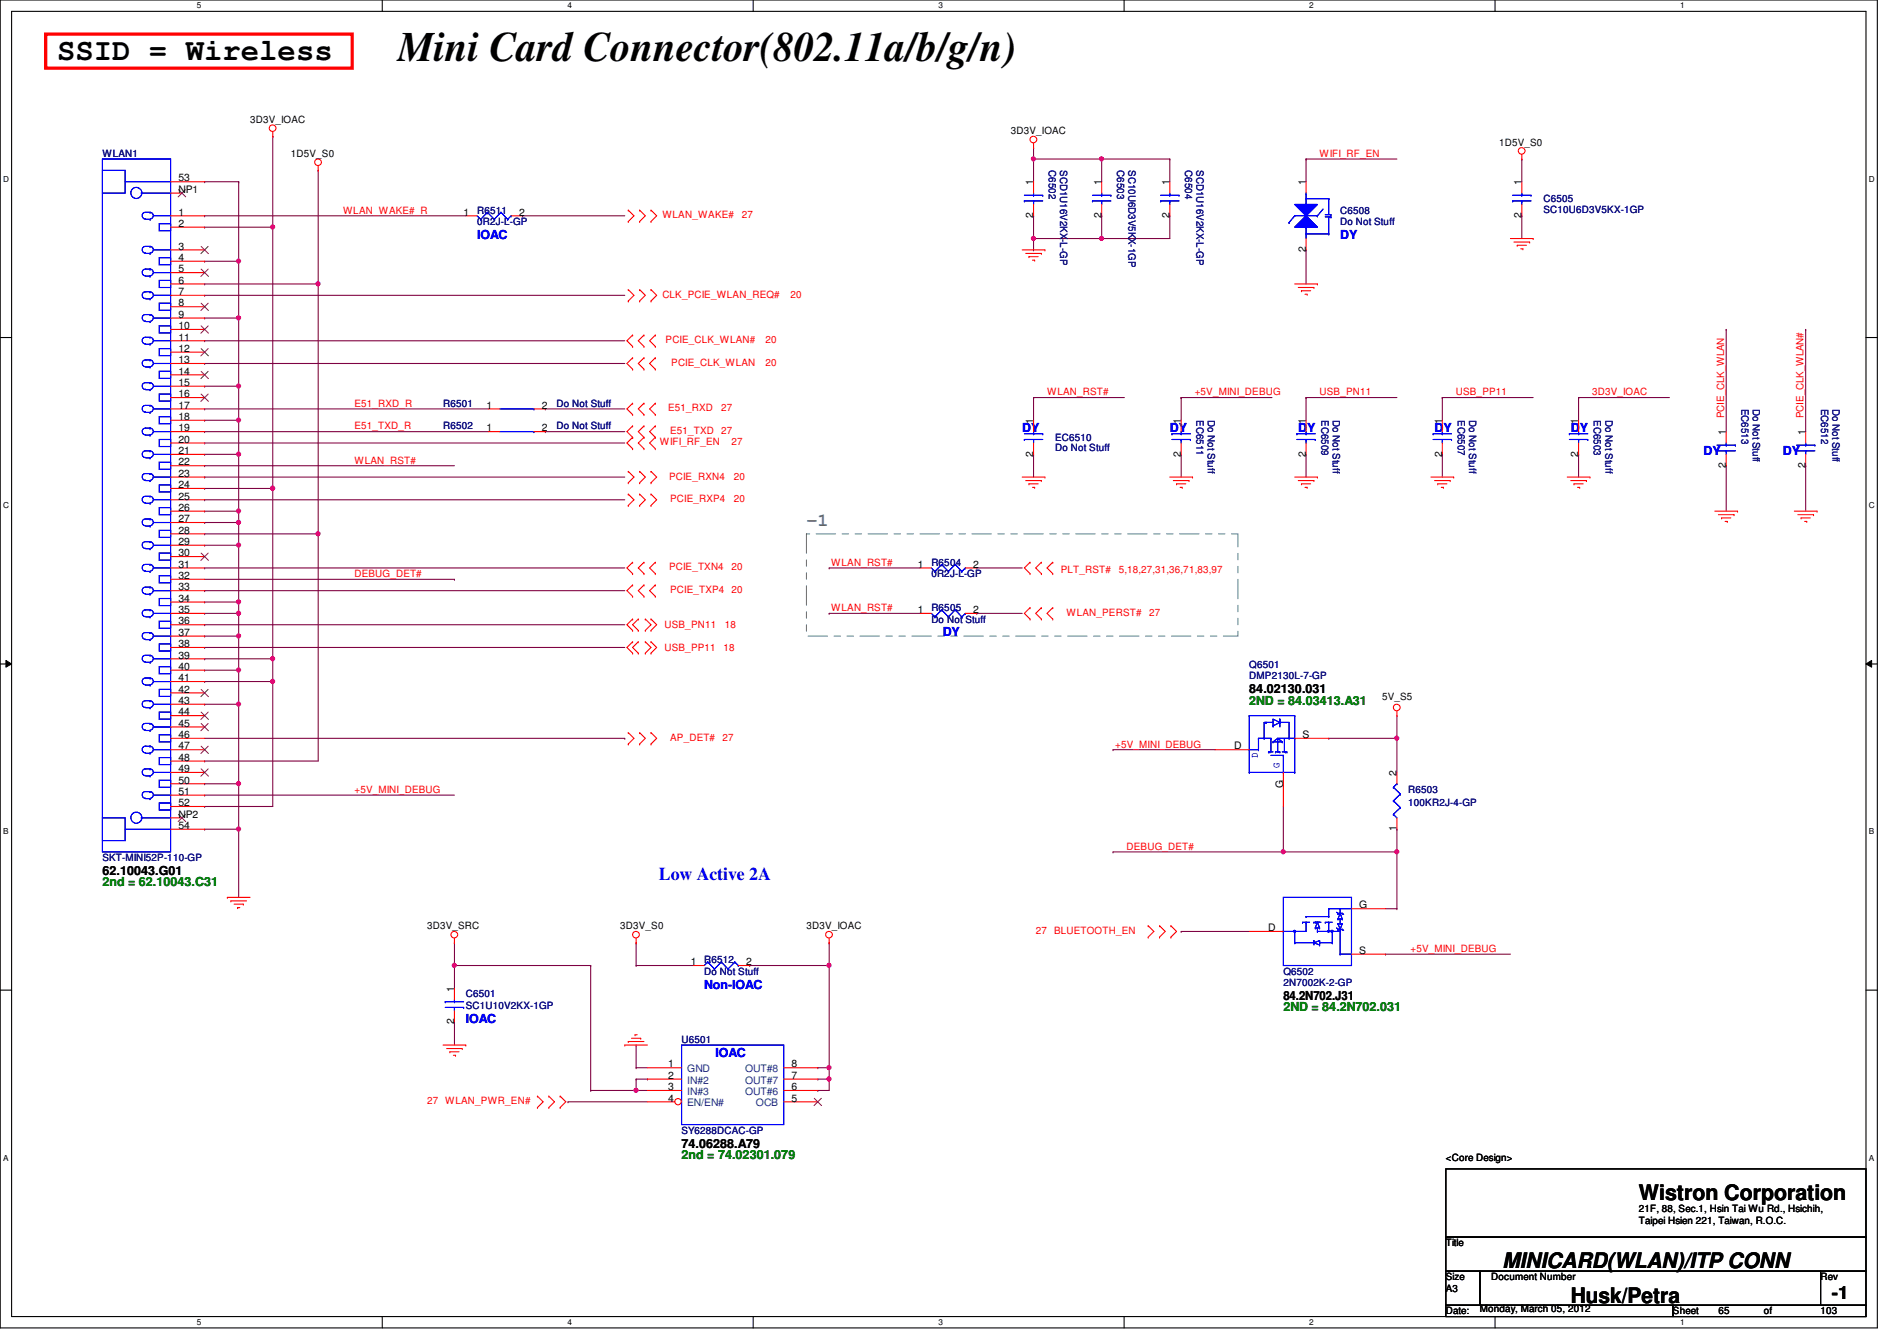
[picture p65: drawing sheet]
<svg xmlns="http://www.w3.org/2000/svg" width="297mm" height="210mm" viewBox="0 0 297 210" stroke-linecap="round" stroke-linejoin="round" font-family="sans-serif">
<defs><g id="words">
<text font-size="6.6" x="62.3" y="9.5">Mini Card Connector(802.11a/b/g/n)</text>
<text font-size="4.8" x="8.9" y="9.4">SSID = Wireless</text>
<g font-size="3.3">
<text x="256.6" y="187.9">Wistron Corporation</text>
<text x="235.3" y="198.5">MINICARD(WLAN)/ITP CONN</text>
<text x="246" y="203.9">Husk/Petra</text>
</g>
<text font-size="2.8" fill="#408080" x="126.3" y="82.4">-1</text>
<text font-size="2.8" fill="#00f" x="103.2" y="137.7">Low Active 2A</text>
<text font-size="2.8" x="286.8" y="203.4">-1</text>
<g font-size="1.9" fill="#00f">
<text x="74.7" y="37.4">IOAC</text>
<text x="209.8" y="37.4">DY</text>
<text x="160.1" y="67.6">DY</text>
<text x="183.2" y="67.6">DY</text>
<text x="203.3" y="67.6">DY</text>
<text x="224.6" y="67.6">DY</text>
<text x="246" y="67.6">DY</text>
<text x="266.7" y="71.2">DY</text>
<text x="279.2" y="71.2">DY</text>
<text x="147.6" y="99.6">DY</text>
<text x="110.3" y="154.7">Non-IOAC</text>
<text x="72.9" y="160.1">IOAC</text>
<text x="112.1" y="165.4">IOAC</text>
</g>
<g font-size="1.9" fill="#008000">
<text x="195.6" y="110.3">2ND = 84.03413.A31</text>
<text x="16" y="138.7">2nd = 62.10043.C31</text>
<text x="201" y="158.3">2ND = 84.2N702.031</text>
<text x="106.7" y="181.4">2nd = 74.02301.079</text>
</g>
<g font-size="1.9">
<text x="195.6" y="108.5">84.02130.031</text>
<text x="16" y="136.9">62.10043.G01</text>
<text x="201" y="156.5">84.2N702.J31</text>
<text x="106.7" y="179.6">74.06288.A79</text>
</g>
<g font-size="1.6">
<text x="39.2" y="19.2">3D3V_IOAC</text>
<text x="158.3" y="21">3D3V_IOAC</text>
<text x="234.7" y="22.8">1D5V_S0</text>
<text x="27.9" y="28.4">53</text>
<text x="45.5" y="24.6">1D5V_S0</text>
<text x="161.8" y="29" transform="rotate(-90 161.8 29)">1</text>
<text x="172.5" y="29" transform="rotate(-90 172.5 29)">1</text>
<text x="183.1" y="29" transform="rotate(-90 183.1 29)">1</text>
<text x="204.5" y="29" transform="rotate(-90 204.5 29)">1</text>
<text x="238.2" y="29" transform="rotate(-90 238.2 29)">1</text>
<text x="27.9" y="33.7">1</text>
<text x="27.9" y="35.5">2</text>
<text x="27.9" y="30.2">NP1</text>
<text x="72.6" y="33.7">1</text>
<text x="81.3" y="33.7">2</text>
<text x="161.8" y="34.1" transform="rotate(-90 161.8 34.1)">2</text>
<text x="172.5" y="34.1" transform="rotate(-90 172.5 34.1)">2</text>
<text x="183.1" y="34.1" transform="rotate(-90 183.1 34.1)">2</text>
<text x="238.2" y="34.1" transform="rotate(-90 238.2 34.1)">2</text>
<text x="27.9" y="39.1">3</text>
<text x="27.9" y="40.9">4</text>
<text x="204.5" y="39.5" transform="rotate(-90 204.5 39.5)">2</text>
<text x="27.9" y="42.6">5</text>
<text x="27.9" y="44.4">6</text>
<text x="27.9" y="46.2">7</text>
<text x="27.9" y="48">8</text>
<text x="27.9" y="49.7">9</text>
<text x="27.9" y="51.5">10</text>
<text x="27.9" y="53.3">11</text>
<text x="27.9" y="55.1">12</text>
<text x="27.9" y="56.9">13</text>
<text x="27.9" y="58.6">14</text>
<text x="27.9" y="60.4">15</text>
<text x="27.9" y="62.2">16</text>
<text x="27.9" y="64">17</text>
<text x="27.9" y="65.7">18</text>
<text x="76.2" y="64">1</text>
<text x="84.8" y="64">2</text>
<text x="27.9" y="67.5">19</text>
<text x="27.9" y="69.3">20</text>
<text x="27.9" y="71.1">21</text>
<text x="76.2" y="67.5">1</text>
<text x="84.8" y="67.5">2</text>
<text x="161.8" y="71.5" transform="rotate(-90 161.8 71.5)">2</text>
<text x="161.8" y="66.3" transform="rotate(-90 161.8 66.3)">1</text>
<text x="184.9" y="71.5" transform="rotate(-90 184.9 71.5)">2</text>
<text x="184.9" y="66.3" transform="rotate(-90 184.9 66.3)">1</text>
<text x="204.5" y="71.5" transform="rotate(-90 204.5 71.5)">2</text>
<text x="204.5" y="66.3" transform="rotate(-90 204.5 66.3)">1</text>
<text x="225.8" y="71.5" transform="rotate(-90 225.8 71.5)">2</text>
<text x="225.8" y="66.3" transform="rotate(-90 225.8 66.3)">1</text>
<text x="247.1" y="71.5" transform="rotate(-90 247.1 71.5)">2</text>
<text x="247.1" y="66.3" transform="rotate(-90 247.1 66.3)">1</text>
<text x="270.3" y="68.1" transform="rotate(-90 270.3 68.1)">1</text>
<text x="282.7" y="68.1" transform="rotate(-90 282.7 68.1)">1</text>
<text x="27.9" y="72.9">22</text>
<text x="27.9" y="74.6">23</text>
<text x="27.9" y="76.4">24</text>
<text x="270.3" y="73.2" transform="rotate(-90 270.3 73.2)">2</text>
<text x="282.7" y="73.2" transform="rotate(-90 282.7 73.2)">2</text>
<text x="27.9" y="78.2">25</text>
<text x="27.9" y="80">26</text>
<text x="27.9" y="81.7">27</text>
<text x="27.9" y="83.5">28</text>
<text x="27.9" y="85.3">29</text>
<text x="27.9" y="87.1">30</text>
<text x="27.9" y="88.9">31</text>
<text x="143.7" y="88.9">1</text>
<text x="152.4" y="88.9">2</text>
<text x="27.9" y="90.6">32</text>
<text x="27.9" y="92.4">33</text>
<text x="27.9" y="94.2">34</text>
<text x="27.9" y="96">35</text>
<text x="143.7" y="96">1</text>
<text x="152.4" y="96">2</text>
<text x="27.9" y="97.7">36</text>
<text x="27.9" y="99.5">37</text>
<text x="27.9" y="101.3">38</text>
<text x="27.9" y="103.1">39</text>
<text x="27.9" y="104.9">40</text>
<text x="27.9" y="106.6">41</text>
<text x="27.9" y="108.4">42</text>
<text x="27.9" y="110.2">43</text>
<text x="27.9" y="112">44</text>
<text x="27.9" y="113.7">45</text>
<text x="216.4" y="109.6">5V_S5</text>
<text x="27.9" y="115.5">46</text>
<text x="27.9" y="117.3">47</text>
<text x="27.9" y="119.1">48</text>
<text x="193.2" y="117.3">D</text>
<text x="204" y="115.5">S</text>
<text x="27.9" y="120.9">49</text>
<text x="27.9" y="122.6">50</text>
<text x="27.9" y="124.4">51</text>
<text x="200.9" y="123.4" transform="rotate(-90 200.9 123.4)">G</text>
<text x="218.7" y="121.5" transform="rotate(-90 218.7 121.5)">2</text>
<text x="27.9" y="126.2">52</text>
<text x="27.9" y="129.8">54</text>
<text x="27.9" y="128">NP2</text>
<text x="218.7" y="130.1" transform="rotate(-90 218.7 130.1)">1</text>
<text x="212.8" y="142.2">G</text>
<text x="66.9" y="145.5">3D3V_SRC</text>
<text x="97.1" y="145.5">3D3V_S0</text>
<text x="126.3" y="145.5">3D3V_IOAC</text>
<text x="198.6" y="145.8">D</text>
<text x="212.8" y="149.3">S</text>
<text x="71.1" y="155.2" transform="rotate(-90 71.1 155.2)">1</text>
<text x="108.2" y="151.1">1</text>
<text x="116.8" y="151.1">2</text>
<text x="71.1" y="160.4" transform="rotate(-90 71.1 160.4)">2</text>
<text x="104.6" y="167.1">1</text>
<text x="123.9" y="167.1">8</text>
<text x="104.6" y="168.9">2</text>
<text x="104.6" y="170.6">3</text>
<text x="104.6" y="172.4">4</text>
<text x="123.9" y="172.4">5</text>
<text x="123.9" y="170.6">6</text>
<text x="123.9" y="168.9">7</text>
<text x="226.4" y="181.7">&lt;Core Design&gt;</text>
<text x="256.6" y="189.7">21F, 88, Sec.1, Hsin Tai Wu Rd., Hsichih,</text>
<text x="256.6" y="191.6">Taipei Hsien 221, Taiwan, R.O.C.</text>
<text x="226.4" y="195.1">Title</text>
<text x="226.4" y="200.4">Size</text>
<text x="226.4" y="202.2">A3</text>
<text x="233.5" y="200.4">Document Number</text>
<text x="285.1" y="200.4">Rev</text>
<text x="226.4" y="205.7">Date:</text>
<text x="231.7" y="205.4">Monday, March 05, 2012</text>
<text x="262" y="205.7">Sheet</text>
<text x="269.1" y="205.7">65</text>
<text x="276.2" y="205.7">of</text>
<text x="285.1" y="205.7">103</text>
</g>
<g font-size="1.6" fill="#000080">
<text x="16" y="24.6">WLAN1</text>
<text x="164.2" y="26.7" transform="rotate(90 164.2 26.7)">C6502</text>
<text x="166" y="26.7" transform="rotate(90 166 26.7)">SCD1U16V2KX-L-GP</text>
<text x="174.9" y="26.7" transform="rotate(90 174.9 26.7)">C6503</text>
<text x="176.7" y="26.7" transform="rotate(90 176.7 26.7)">SC10U6D3V5KX-1GP</text>
<text x="185.6" y="26.7" transform="rotate(90 185.6 26.7)">C6504</text>
<text x="187.4" y="26.7" transform="rotate(90 187.4 26.7)">SCD1U16V2KX-L-GP</text>
<text x="74.7" y="33.4">R6511</text>
<text x="74.7" y="35.2">0R2J-L-GP</text>
<text x="209.8" y="33.4">C6508</text>
<text x="209.8" y="35.2">Do Not Stuff</text>
<text x="241.7" y="31.7">C6505</text>
<text x="241.7" y="33.3">SC10U6D3V5KX-1GP</text>
<text x="69.4" y="63.7">R6501</text>
<text x="87.2" y="63.7">Do Not Stuff</text>
<text x="187.4" y="65.8" transform="rotate(90 187.4 65.8)">EC6511</text>
<text x="189.1" y="65.8" transform="rotate(90 189.1 65.8)">Do Not Stuff</text>
<text x="206.9" y="65.8" transform="rotate(90 206.9 65.8)">EC6509</text>
<text x="208.7" y="65.8" transform="rotate(90 208.7 65.8)">Do Not Stuff</text>
<text x="228.3" y="65.8" transform="rotate(90 228.3 65.8)">EC6507</text>
<text x="230" y="65.8" transform="rotate(90 230 65.8)">Do Not Stuff</text>
<text x="249.6" y="65.8" transform="rotate(90 249.6 65.8)">EC6503</text>
<text x="251.4" y="65.8" transform="rotate(90 251.4 65.8)">Do Not Stuff</text>
<text x="272.7" y="64" transform="rotate(90 272.7 64)">EC6513</text>
<text x="274.5" y="64" transform="rotate(90 274.5 64)">Do Not Stuff</text>
<text x="285.2" y="64" transform="rotate(90 285.2 64)">EC6512</text>
<text x="286.9" y="64" transform="rotate(90 286.9 64)">Do Not Stuff</text>
<text x="69.4" y="67.2">R6502</text>
<text x="87.2" y="67.2">Do Not Stuff</text>
<text x="165.2" y="69">EC6510</text>
<text x="165.2" y="70.6">Do Not Stuff</text>
<text x="145.8" y="88.6">R6504</text>
<text x="145.8" y="95.7">R6505</text>
<text x="145.8" y="90.3">0R2J-L-GP</text>
<text x="145.8" y="97.5">Do Not Stuff</text>
<text x="195.6" y="104.6">Q6501</text>
<text x="195.6" y="106.3">DMP2130L-7-GP</text>
<text x="220.5" y="124.1">R6503</text>
<text x="220.5" y="126.2">100KR2J-4-GP</text>
<text x="16" y="134.8">SKT-MINI52P-110-GP</text>
<text x="110.3" y="150.8">R6512</text>
<text x="110.3" y="152.6">Do Not Stuff</text>
<text x="201" y="152.6">Q6502</text>
<text x="201" y="154.3">2N7002K-2-GP</text>
<text x="72.9" y="156.1">C6501</text>
<text x="72.9" y="157.9">SC1U10V2KX-1GP</text>
<text x="106.7" y="163.2">U6501</text>
<text x="106.7" y="177.5">SY6288DCAC-GP</text>
</g>
<g font-size="1.6" fill="#f00">
<text x="206.6" y="24.6">WIFI_RF_EN</text>
<text x="53.7" y="33.4">WLAN_WAKE#_R</text>
<text x="103.7" y="34.2">WLAN_WAKE#</text>
<text x="116.2" y="34.2">27</text>
<text x="103.7" y="46.6">CLK_PCIE_WLAN_REQ#</text>
<text x="123.8" y="46.6">20</text>
<text x="104.2" y="53.7">PCIE_CLK_WLAN#</text>
<text x="119.9" y="53.7">20</text>
<text x="105.1" y="57.3">PCIE_CLK_WLAN</text>
<text x="119.9" y="57.3">20</text>
<text x="55.5" y="63.7">E51_RXD_R</text>
<text x="104.6" y="64.4">E51_RXD</text>
<text x="112.9" y="64.4">27</text>
<text x="164" y="61.9">WLAN_RST#</text>
<text x="187.1" y="61.9">+5V_MINI_DEBUG</text>
<text x="206.6" y="61.9">USB_PN11</text>
<text x="228" y="61.9">USB_PP11</text>
<text x="249.3" y="61.9">3D3V_IOAC</text>
<text x="270" y="65.4" transform="rotate(-90 270 65.4)">PCIE_CLK_WLAN</text>
<text x="282.4" y="65.4" transform="rotate(-90 282.4 65.4)">PCIE_CLK_WLAN#</text>
<text x="55.5" y="67.2">E51_TXD_R</text>
<text x="103.3" y="69.7">WIFI_RF_EN</text>
<text x="104.9" y="67.9">E51_TXD</text>
<text x="112.9" y="67.9">27</text>
<text x="114.6" y="69.7">27</text>
<text x="55.5" y="72.6">WLAN_RST#</text>
<text x="104.8" y="75.1">PCIE_RXN4</text>
<text x="114.9" y="75.1">20</text>
<text x="104.9" y="78.6">PCIE_RXP4</text>
<text x="114.9" y="78.6">20</text>
<text x="104.8" y="89.3">PCIE_TXN4</text>
<text x="114.6" y="89.3">20</text>
<text x="130.2" y="88.6">WLAN_RST#</text>
<text x="166.1" y="89.6">PLT_RST#</text>
<text x="175.2" y="89.6">5,18,27,31,36,71,83,97</text>
<text x="55.5" y="90.3">DEBUG_DET#</text>
<text x="104.9" y="92.8">PCIE_TXP4</text>
<text x="114.6" y="92.8">20</text>
<text x="130.2" y="95.7">WLAN_RST#</text>
<text x="104.1" y="98.3">USB_PN11</text>
<text x="104.1" y="101.9">USB_PP11</text>
<text x="113.3" y="101.9">18</text>
<text x="113.5" y="98.3">18</text>
<text x="167" y="96.4">WLAN_PERST#</text>
<text x="180" y="96.4">27</text>
<text x="104.9" y="116">AP_DET#</text>
<text x="113.1" y="116">27</text>
<text x="174.6" y="117">+5V_MINI_DEBUG</text>
<text x="55.5" y="124.1">+5V_MINI_DEBUG</text>
<text x="176.4" y="133">DEBUG_DET#</text>
<text x="162.2" y="146.2">27</text>
<text x="165.1" y="146.2">BLUETOOTH_EN</text>
<text x="220.8" y="149">+5V_MINI_DEBUG</text>
<text x="66.9" y="172.8">27 WLAN_PWR_EN#</text>
</g>
<g font-size="1.6" fill="#00f">
<text x="197" y="118.6" transform="rotate(-90 197 118.6)">D</text>
<text x="200.4" y="120.2" transform="rotate(-90 200.4 120.2)">G</text>
</g>
<g font-size="1.6" fill="#004080">
<text x="107.6" y="167.9">GND</text>
<text x="116.7" y="167.9">OUT#8</text>
<text x="107.6" y="169.6">IN#2</text>
<text x="107.6" y="171.4">IN#3</text>
<text x="107.6" y="173.2">EN/EN#</text>
<text x="116.7" y="171.4">OUT#6</text>
<text x="116.7" y="169.6">OUT#7</text>
<text x="118.4" y="173.2">OCB</text>
</g>
<g font-size="1.3">
<text x="30.8" y="1.3">5</text>
<text x="88.9" y="1.3">4</text>
<text x="146.9" y="1.3">3</text>
<text x="205" y="1.3">2</text>
<text x="263.1" y="1.3">1</text>
<text x=".5" y="28.4">D</text>
<text x="292.6" y="28.4">D</text>
<text x=".5" y="79.5">C</text>
<text x="292.6" y="79.5">C</text>
<text x=".5" y="130.6">B</text>
<text x="292.6" y="130.6">B</text>
<text x=".5" y="181.7">A</text>
<text x="292.6" y="181.7">A</text>
<text x="30.8" y="207.4">5</text>
<text x="88.9" y="207.4">4</text>
<text x="146.9" y="207.4">3</text>
<text x="205" y="207.4">2</text>
<text x="263.1" y="207.4">1</text>
</g>
</g></defs>
<path d="M0 0h294v207.9h-294zM1.8 1.8h290.4v204.3h-290.4z" fill="none" stroke="#000" stroke-width=".17"/>
<g fill="#fff">
<path d="M30.8 .2h.7v1.4h-.7z"/>
<path d="M30.8 206.2h.7v1.4h-.7z"/>
</g>
<path d="M59.9 0v1.8M59.9 206.1v1.8" fill="none" stroke="#000" stroke-width=".17"/>
<g fill="#fff">
<path d="M88.9 .2h.6v1.4h-.6z"/>
<path d="M88.9 206.2h.6v1.4h-.6z"/>
</g>
<path d="M117.9 0v1.8M117.9 206.1v1.8" fill="none" stroke="#000" stroke-width=".17"/>
<g fill="#fff">
<path d="M146.9 .2h.7v1.4h-.7z"/>
<path d="M146.9 206.2h.7v1.4h-.7z"/>
</g>
<path d="M176 0v1.8M176 206.1v1.8" fill="none" stroke="#000" stroke-width=".17"/>
<g fill="#fff">
<path d="M205 .2h.7v1.4h-.7z"/>
<path d="M205 206.2h.7v1.4h-.7z"/>
</g>
<path d="M234.1 0v1.8M234.1 206.1v1.8" fill="none" stroke="#000" stroke-width=".17"/>
<g fill="#fff">
<path d="M263.1 .2h.7v1.4h-.7z"/>
<path d="M263.1 206.2h.7v1.4h-.7z"/>
<path d="M.5 27.3h.9v1.4h-.9z"/>
<path d="M292.6 27.3h.9v1.4h-.9z"/>
<path d="M.5 78.4h.9v1.4h-.9z"/>
<path d="M292.6 78.4h.9v1.4h-.9z"/>
</g>
<path d="M0 52.8h1.8M292.2 52.8h1.8" fill="none" stroke="#000" stroke-width=".17"/>
<g fill="#fff">
<path d="M.5 129.5h.8v1.4h-.8z"/>
<path d="M292.6 129.5h.9v1.4h-.9z"/>
</g>
<path d="M0 103.9h1.8M292.2 103.9h1.8" fill="none" stroke="#000" stroke-width=".17"/>
<path d="M.9 103.4l.9 .5-.9 .5zM292.2 103.9l.9-.5v1z" fill="#000"/>
<path d="M.9 103.4l.9 .5-.9 .5zM292.2 103.9l.9-.5v1z" fill="none" stroke="#000" stroke-width=".16"/>
<g fill="#fff">
<path d="M.5 180.5h.8v1.4h-.8z"/>
<path d="M292.6 180.5h.9v1.4h-.9z"/>
</g>
<path d="M0 155h1.8M292.2 155h1.8" fill="none" stroke="#000" stroke-width=".17"/>
<path d="M161.8 24.9h.1M161.8 24.9h10.7" fill="none" stroke="#800040" stroke-width=".17"/>
<circle cx="161.8" cy="24.9" r=".32" fill="#f0f"/>
<circle cx="161.8" cy="24.9" r=".32" fill="none" stroke="#f0f" stroke-width=".17"/>
<g fill="none" stroke="#800040" stroke-width=".17">
<path d="M161.8 23.1h.1M161.8 23.1v1.8M172.5 33.8h.1M172.5 24.9h.1M172.5 33.8v3.5M172.5 24.9h10.7M183.2 33.8h.1M183.2 24.9h.1M183.2 24.9v3.5M183.2 33.8v3.5M238.3 24.9h.1M238.3 33.8h.1"/>
<path d="M238.3 24.9v3.5M238.3 33.8v3.5"/>
</g>
<circle cx="172.5" cy="24.9" r=".32" fill="#f0f"/>
<circle cx="172.5" cy="24.9" r=".32" fill="none" stroke="#f0f" stroke-width=".17"/>
<path d="M161.8 39.1h.1M161.8 24.9h.1M161.8 24.9v3.5M161.8 37.3v1.8M172.5 24.9h.1M172.5 37.3h.1M172.5 24.9v3.5M172.5 37.3h10.7" fill="none" stroke="#800040" stroke-width=".17"/>
<circle cx="172.5" cy="37.3" r=".32" fill="#f0f"/>
<circle cx="172.5" cy="37.3" r=".32" fill="none" stroke="#f0f" stroke-width=".17"/>
<path d="M161.8 37.3h.1M161.8 37.3h10.7" fill="none" stroke="#800040" stroke-width=".17"/>
<circle cx="161.8" cy="37.3" r=".32" fill="#f0f"/>
<circle cx="161.8" cy="37.3" r=".32" fill="none" stroke="#f0f" stroke-width=".17"/>
<g fill="none" stroke="#800040" stroke-width=".17">
<path d="M42.7 35.6h.1M42.7 35.6v40.9M161.8 33.8h.1M161.8 33.8v3.5M204.5 24.9h.1M204.5 39.1h.1M204.5 24.9v3.5M204.5 39.1v5.3M204.5 24.9h14.2M270.3 51.6h.1M270.3 51.6v16M282.7 51.6h.1"/>
<path d="M282.7 51.6v16M161.8 62.2h.1M161.8 71.1h.1M161.8 62.2v3.6M161.8 71.1v3.6M161.8 62.2h14.3M185 62.2h.1M185 71.1h.1M185 62.2h14.2M185 62.2v3.6M185 71.1v3.6M204.5 62.2h.1"/>
<path d="M204.5 71.1h.1M204.5 62.2h14.2M204.5 62.2v3.6M204.5 71.1v3.6M225.8 62.2h.1M225.8 71.1h.1M225.8 62.2h14.3M225.8 62.2v3.6M225.8 71.1v3.6M247.2 62.2h.1M247.2 62.2h14.2M247.2 62.2v3.6"/>
<path d="M270.3 72.9h.1M270.3 72.9v7.1M282.7 72.9h.1M282.7 72.9v7.1"/>
</g>
<circle cx="42.7" cy="76.4" r=".32" fill="#f0f"/>
<circle cx="42.7" cy="76.4" r=".32" fill="none" stroke="#f0f" stroke-width=".17"/>
<circle cx="42.7" cy="35.5" r=".32" fill="#f0f"/>
<circle cx="42.7" cy="35.5" r=".32" fill="none" stroke="#f0f" stroke-width=".17"/>
<path d="M32 40.9h.1M32 40.9h5.4M37.4 40.9h.1M37.4 40.9v8.9" fill="none" stroke="#800040" stroke-width=".17"/>
<circle cx="37.4" cy="40.9" r=".32" fill="#f0f"/>
<circle cx="37.4" cy="40.9" r=".32" fill="none" stroke="#f0f" stroke-width=".17"/>
<path d="M49.8 44.4h.1M49.8 44.4v39.2M247.2 71.1h.1M247.2 71.1v3.6" fill="none" stroke="#800040" stroke-width=".17"/>
<circle cx="49.8" cy="83.5" r=".32" fill="#f0f"/>
<circle cx="49.8" cy="83.5" r=".32" fill="none" stroke="#f0f" stroke-width=".17"/>
<path d="M32 46.2h.1M32 49.8h.1M32 46.2h65.8M32 49.8h5.4M37.4 49.8h.1M37.4 49.8v10.7" fill="none" stroke="#800040" stroke-width=".17"/>
<circle cx="37.4" cy="49.8" r=".32" fill="#f0f"/>
<circle cx="37.4" cy="49.8" r=".32" fill="none" stroke="#f0f" stroke-width=".17"/>
<path d="M32 53.3h.1M32 56.9h.1M32 53.3h65.8M32 56.9h65.8M32 60.5h.1M32 60.5h5.4M37.4 60.5h.1M37.4 60.5v5.3" fill="none" stroke="#800040" stroke-width=".17"/>
<circle cx="37.4" cy="60.4" r=".32" fill="#f0f"/>
<circle cx="37.4" cy="60.4" r=".32" fill="none" stroke="#f0f" stroke-width=".17"/>
<path d="M32 64h.1M32 67.6h.1M32 65.8h.1M32 64h44.5M32 67.6h44.5M32 65.8h5.4M37.4 65.8h.1M37.4 65.8v5.3M85.4 64h.1M85.4 67.6h.1M85.4 64h12.4M85.4 67.6h12.4" fill="none" stroke="#800040" stroke-width=".17"/>
<circle cx="37.4" cy="65.8" r=".32" fill="#f0f"/>
<circle cx="37.4" cy="65.8" r=".32" fill="none" stroke="#f0f" stroke-width=".17"/>
<path d="M32 69.3h.1M32 71.1h.1M32 69.3h65.8M32 71.1h5.4M37.4 71.1h.1M37.4 71.1v8.9" fill="none" stroke="#800040" stroke-width=".17"/>
<circle cx="37.4" cy="71.1" r=".32" fill="#f0f"/>
<circle cx="37.4" cy="71.1" r=".32" fill="none" stroke="#f0f" stroke-width=".17"/>
<path d="M32 72.9h.1M32 74.7h.1M32 76.5h.1M32 78.2h.1M32 72.9h39.2M32 74.7h65.8M32 76.5h10.7M32 78.2h65.8M32 80h.1M32 80h5.4M37.4 80h.1M37.4 80v1.8" fill="none" stroke="#800040" stroke-width=".17"/>
<circle cx="37.4" cy="80" r=".32" fill="#f0f"/>
<circle cx="37.4" cy="80" r=".32" fill="none" stroke="#f0f" stroke-width=".17"/>
<path d="M32 81.8h.1M32 81.8h5.4M37.4 81.8h.1M37.4 81.8v3.5" fill="none" stroke="#800040" stroke-width=".17"/>
<circle cx="37.4" cy="81.8" r=".32" fill="#f0f"/>
<circle cx="37.4" cy="81.8" r=".32" fill="none" stroke="#f0f" stroke-width=".17"/>
<path d="M32 83.6h.1M32 85.3h.1M32 83.6h17.8M32 85.3h5.4M37.4 85.3h.1M37.4 85.3v8.9" fill="none" stroke="#800040" stroke-width=".17"/>
<circle cx="37.4" cy="85.3" r=".32" fill="#f0f"/>
<circle cx="37.4" cy="85.3" r=".32" fill="none" stroke="#f0f" stroke-width=".17"/>
<path d="M32 88.9h.1M32 92.5h.1M32 94.2h.1M32 88.9h65.8M32 92.5h65.8M32 94.2h5.4M37.4 94.2h.1M37.4 94.2v1.8" fill="none" stroke="#800040" stroke-width=".17"/>
<circle cx="37.4" cy="94.2" r=".32" fill="#f0f"/>
<circle cx="37.4" cy="94.2" r=".32" fill="none" stroke="#f0f" stroke-width=".17"/>
<path d="M32 96h.1M32 96h5.4M37.4 96h.1M37.4 96v3.6" fill="none" stroke="#800040" stroke-width=".17"/>
<circle cx="37.4" cy="96" r=".32" fill="#f0f"/>
<circle cx="37.4" cy="96" r=".32" fill="none" stroke="#f0f" stroke-width=".17"/>
<path d="M32 97.8h.1M32 99.6h.1M32 97.8h65.8M32 99.6h5.4M37.4 99.6h.1M37.4 99.6v5.3" fill="none" stroke="#800040" stroke-width=".17"/>
<circle cx="37.4" cy="99.5" r=".32" fill="#f0f"/>
<circle cx="37.4" cy="99.5" r=".32" fill="none" stroke="#f0f" stroke-width=".17"/>
<path d="M32 101.3h.1M32 103.1h.1M32 104.9h.1M32 101.3h65.8M32 103.1h10.7M32 104.9h5.4M37.4 104.9h.1M37.4 104.9v5.3" fill="none" stroke="#800040" stroke-width=".17"/>
<circle cx="37.4" cy="104.9" r=".32" fill="#f0f"/>
<circle cx="37.4" cy="104.9" r=".32" fill="none" stroke="#f0f" stroke-width=".17"/>
<path d="M32 110.2h.1M32 110.2h5.4M37.4 110.2h.1M37.4 110.2v12.5" fill="none" stroke="#800040" stroke-width=".17"/>
<circle cx="37.4" cy="110.2" r=".32" fill="#f0f"/>
<circle cx="37.4" cy="110.2" r=".32" fill="none" stroke="#f0f" stroke-width=".17"/>
<path d="M32 122.7h.1M32 122.7h5.4M37.4 129.8h.1M37.4 129.8v10.7" fill="none" stroke="#800040" stroke-width=".17"/>
<circle cx="37.4" cy="129.8" r=".32" fill="#f0f"/>
<circle cx="37.4" cy="129.8" r=".32" fill="none" stroke="#f0f" stroke-width=".17"/>
<path d="M32 28.4h.1M32 28.4h5.4M37.4 28.4h.1M37.4 28.4v12.5M49.8 83.6h.1M49.8 83.6v35.5h-17.8M32 119.1h.1M32 126.2h.1M32 129.8h.1M32 126.2h10.7M37.4 122.7h.1M37.4 122.7v7.1h-5.4" fill="none" stroke="#800040" stroke-width=".17"/>
<circle cx="37.4" cy="122.7" r=".32" fill="#f0f"/>
<circle cx="37.4" cy="122.7" r=".32" fill="none" stroke="#f0f" stroke-width=".17"/>
<path d="M42.7 106.7h.1M42.7 106.7v19.5" fill="none" stroke="#800040" stroke-width=".17"/>
<circle cx="42.7" cy="106.7" r=".32" fill="#f0f"/>
<circle cx="42.7" cy="106.7" r=".32" fill="none" stroke="#f0f" stroke-width=".17"/>
<path d="M42.7 76.5h.1M42.7 76.5v26.6" fill="none" stroke="#800040" stroke-width=".17"/>
<circle cx="42.7" cy="76.4" r=".32" fill="#f0f"/>
<circle cx="42.7" cy="76.4" r=".32" fill="none" stroke="#f0f" stroke-width=".17"/>
<path d="M49.8 26.7h.1M49.8 26.7v17.7" fill="none" stroke="#800040" stroke-width=".17"/>
<circle cx="49.8" cy="44.4" r=".32" fill="#f0f"/>
<circle cx="49.8" cy="44.4" r=".32" fill="none" stroke="#f0f" stroke-width=".17"/>
<path d="M32 35.6h.1M42.7 21.3h.1M42.7 21.3v14.3h-10.7M32 106.7h.1M42.7 103.1h.1M42.7 103.1v3.6h-10.7M32 124.5h.1M32 124.5h39.2" fill="none" stroke="#800040" stroke-width=".17"/>
<circle cx="42.7" cy="103.1" r=".32" fill="#f0f"/>
<circle cx="42.7" cy="103.1" r=".32" fill="none" stroke="#f0f" stroke-width=".17"/>
<path d="M32 44.4h.1M32 44.4h17.8M32 90.7h39.2M71.2 90.7h.1M174.3 117.3h.1M174.3 117.3h16M208.1 115.6h.1M208.1 115.6h10.6M218.7 115.6h.1M218.7 112v3.6" fill="none" stroke="#800040" stroke-width=".17"/>
<circle cx="218.7" cy="115.5" r=".32" fill="#f0f"/>
<circle cx="218.7" cy="115.5" r=".32" fill="none" stroke="#f0f" stroke-width=".17"/>
<path d="M218.7 115.6h.1M218.7 115.6v5.3M174.3 133.3h.1M174.3 133.3h26.7M218.7 129.8h.1M218.7 129.8v3.5" fill="none" stroke="#800040" stroke-width=".17"/>
<circle cx="218.7" cy="133.3" r=".32" fill="#f0f"/>
<circle cx="218.7" cy="133.3" r=".32" fill="none" stroke="#f0f" stroke-width=".17"/>
<path d="M201 133.3h.1M201 126.2v7.1" fill="none" stroke="#800040" stroke-width=".17"/>
<circle cx="200.9" cy="133.3" r=".32" fill="#f0f"/>
<circle cx="200.9" cy="133.3" r=".32" fill="none" stroke="#f0f" stroke-width=".17"/>
<path d="M201 133.3h17.7M218.7 133.3h.1M218.7 133.3v8.9M129.8 151.1h.1M129.8 151.1v16h-1.7M185 145.8h.1M185 145.8h10.6M217 149.4h.1M217 149.4h19.5M128.1 167.1h.1" fill="none" stroke="#800040" stroke-width=".17"/>
<circle cx="129.8" cy="151.1" r=".32" fill="#f0f"/>
<circle cx="129.8" cy="151.1" r=".32" fill="none" stroke="#f0f" stroke-width=".17"/>
<path d="M71.2 160h.1M71.2 160v3.6M88.9 172.5h.1M88.9 172.5h12.5M99.6 167.1h.1M99.6 163.6h.1M99.6 167.1h1.8M99.6 163.6v3.5M128.1 168.9h.1M128.1 168.9h1.7" fill="none" stroke="#800040" stroke-width=".17"/>
<circle cx="129.8" cy="168.9" r=".32" fill="#f0f"/>
<circle cx="129.8" cy="168.9" r=".32" fill="none" stroke="#f0f" stroke-width=".17"/>
<path d="M71.2 151.1h.1M71.2 151.1v3.6M117.4 151.1h.1M129.8 147.6h.1M129.8 147.6v3.5h-12.4M99.6 170.7h.1M99.6 170.7h1.8M128.1 170.7h.1M129.8 168.9h.1M129.8 167.1h.1M129.8 167.1v3.6h-1.7" fill="none" stroke="#800040" stroke-width=".17"/>
<circle cx="129.8" cy="167.1" r=".32" fill="#f0f"/>
<circle cx="129.8" cy="167.1" r=".32" fill="none" stroke="#f0f" stroke-width=".17"/>
<path d="M99.6 168.9h.1M99.6 168.9v1.8" fill="none" stroke="#800040" stroke-width=".17"/>
<circle cx="99.6" cy="170.7" r=".32" fill="#f0f"/>
<circle cx="99.6" cy="170.7" r=".32" fill="none" stroke="#f0f" stroke-width=".17"/>
<path d="M71.2 151.1h.1M71.2 151.1h21.3M92.5 170.7h.1M92.5 170.7h7.1M99.6 168.9h1.8M101.4 168.9h.1" fill="none" stroke="#800040" stroke-width=".17"/>
<circle cx="71.1" cy="151.1" r=".32" fill="#f0f"/>
<circle cx="71.1" cy="151.1" r=".32" fill="none" stroke="#f0f" stroke-width=".17"/>
<g fill="none" stroke="#800040" stroke-width=".17">
<path d="M32 33.8h.1M32 33.8h40.9M81.8 33.8h.1M81.8 33.8h16M129.8 88.9h.1M129.8 96h.1M129.8 88.9h14.3M129.8 96h14.3M152.9 88.9h.1M152.9 96h.1M152.9 88.9h7.2M152.9 96h7.2"/>
<path d="M32 115.6h65.8M97.8 115.6h.1M71.2 147.6h.1M71.2 147.6v3.5M92.5 151.1h.1M92.5 151.1v19.6M99.6 147.6h.1M99.6 151.1h.1M99.6 147.6v3.5M99.6 151.1h8.9M217 142.2h1.7M218.7 142.2h.1"/>
</g>
<g fill="none" stroke="#f00" stroke-width=".17">
<path d="M42.7 21.3h.1M42.7 20.6v.7M49.8 26.7h.1M49.8 26v.7M98.4 34.7h.1M98.4 32.9h.1M98.4 32.9l.9 .9-.9 .9M100.2 32.9h.1M100.2 34.7h.1M100.2 32.9l.8 .9-.8 .9M101.9 34.7h.1M101.9 32.9h.1"/>
<path d="M101.9 32.9l.9 .9-.9 .9M160.1 39.1h3.5M160.6 39.7h2.5M161.8 23.1h.1M161.8 22.4v.7M163.1 39.7h.1M163.6 39.1h.1M236.5 37.3h3.6M237.1 37.9h2.4M237.6 38.4h.1M237.6 38.4h1.4M238.1 38.9h.4"/>
<path d="M238.3 24.9h.1M238.3 24.2v.7M238.5 38.9h.1M239.5 37.9h.1M240.1 37.3h.1M98.4 47.1h.1M98.4 45.3h.1M98.4 45.3l.9 .9-.9 .9M99.1 54.2h.1M99.1 52.5h.1M99.1 57.8h.1M99.1 56h.1"/>
<path d="M99.1 56l-.9 .9 .9 .9M99.1 52.5l-.9 .8 .9 .9M100.2 45.3h.1M100.2 47.1h.1M100.2 45.3l.8 .9-.8 .9M100.8 52.5h.1M100.8 54.2h.1M100.8 56h.1M100.8 57.8h.1M100.8 52.5l-.9 .8 .9 .9M100.8 56l-.9 .9 .9 .9M101.9 47.1h.1"/>
<path d="M101.9 45.3h.1M101.9 45.3l.9 .9-.9 .9M102.6 54.2h.1M102.6 52.5h.1M102.6 57.8h.1M102.6 56h.1M102.6 52.5l-.9 .8 .9 .9M102.6 56l-.9 .9 .9 .9M161.1 40.2h.1M161.1 40.2h1.5M161.7 40.7h.3M162 40.7h.1"/>
<path d="M202.7 44.4h3.6M203.3 45h2.4M203.8 45.5h.1M203.8 45.5h1.4M204.3 46.1h.4M204.7 46.1h.1M205.7 45h.1M206.3 44.4h.1M98.4 75.6h.1M98.4 73.8h.1M98.4 79.1h.1M98.4 77.3h.1"/>
<path d="M98.4 73.8l.9 .9-.9 .9M98.4 77.3l.9 .9-.9 .9M99.1 64.9h.1M99.1 63.1h.1M99.1 68.5h.1M99.1 66.7h.1M99.1 70.2h.1M99.1 66.7l-.9 .9 .9 .9M99.1 63.1l-.9 .9 .9 .9M99.1 68.5l-.9 .8 .9 .9M100.2 73.8h.1M100.2 75.6h.1"/>
<path d="M100.2 77.3h.1M100.2 79.1h.1M100.2 73.8l.8 .9-.8 .9M100.2 77.3l.8 .9-.8 .9M100.8 63.1h.1M100.8 64.9h.1M100.8 66.7h.1M100.8 68.5h.1M100.8 70.2h.1M100.8 63.1l-.9 .9 .9 .9M100.8 66.7l-.9 .9 .9 .9M100.8 68.5l-.9 .8 .9 .9"/>
<path d="M101.9 75.6h.1M101.9 73.8h.1M101.9 79.1h.1M101.9 77.3h.1M101.9 77.3l.9 .9-.9 .9M101.9 73.8l.9 .9-.9 .9M102.6 64.9h.1M102.6 63.1h.1M102.6 68.5h.1M102.6 66.7h.1M102.6 70.2h.1M102.6 63.1l-.9 .9 .9 .9"/>
<path d="M102.6 66.7l-.9 .9 .9 .9M102.6 68.5l-.9 .8 .9 .9M160.1 74.7h3.5M160.6 75.2h2.5M161.1 75.7h.1M161.1 75.7h1.5M161.7 76.3h.3M162 76.3h.1M163.1 75.2h.1M163.6 74.7h.1M183.2 74.7h3.5M183.7 75.2h2.5"/>
<path d="M184.2 75.7h.1M184.2 75.7h1.5M184.8 76.3h.3M185.1 76.3h.1M186.2 75.2h.1M186.7 74.7h.1M202.7 74.7h3.6M203.3 75.2h2.4M203.8 75.7h.1M203.8 75.7h1.4M204.3 76.3h.4M204.7 76.3h.1"/>
<path d="M205.7 75.2h.1M206.3 74.7h.1M224.1 74.7h3.5M224.6 75.2h2.5M225.1 75.7h.1M225.1 75.7h1.5M225.7 76.3h.3M226 76.3h.1M227.1 75.2h.1M227.6 74.7h.1M245.4 74.7h3.6M246 75.2h2.4"/>
<path d="M246.5 75.7h.1M246.5 75.7h1.4M247 76.3h.3M247.3 76.3h.1M248.4 75.2h.1M249 74.7h.1M99.1 89.8h.1M99.1 88h.1M99.1 93.3h.1M99.1 91.6h.1M99.1 98.7h.1M99.1 96.9h.1"/>
<path d="M99.1 91.6l-.9 .9 .9 .8M99.1 88l-.9 .9 .9 .9M99.1 96.9l-.9 .9 .9 .9M99.9 98.7h.1M99.9 96.9h.1M99.9 96.9l-.8 .9 .8 .9M100.8 88h.1M100.8 89.8h.1M100.8 91.6h.1M100.8 93.3h.1M100.8 88l-.9 .9 .9 .9M100.8 91.6l-.9 .9 .9 .8"/>
<path d="M101 96.9h.1M101 98.7h.1M101 96.9l.9 .9-.9 .9M101.9 98.7h.1M101.9 96.9h.1M101.9 96.9l.9 .9-.9 .9M102.6 89.8h.1M102.6 88h.1M102.6 93.3h.1M102.6 91.6h.1M102.6 88l-.9 .9 .9 .9M102.6 91.6l-.9 .9 .9 .8"/>
<path d="M161.3 96.9h.1M161.3 95.1h.1M161.3 89.8h.1M161.3 88h.1M161.3 95.1l-.9 .9 .9 .9M161.3 88l-.9 .9 .9 .9M163.1 95.1h.1M163.1 96.9h.1M163.1 88h.1M163.1 89.8h.1M163.1 95.1l-.9 .9 .9 .9M163.1 88l-.9 .9 .9 .9"/>
<path d="M164.8 96.9h.1M164.8 95.1h.1M164.8 89.8h.1M164.8 88h.1M164.8 95.1l-.8 .9 .8 .9M164.8 88l-.8 .9 .8 .9M268.5 80h3.6M269.1 80.6h2.4M269.6 81.1h.1M269.6 81.1h1.4M270.1 81.6h.4M270.5 81.6h.1"/>
<path d="M271.5 80.6h.1M272.1 80h.1M281 80h3.5M281.5 80.6h2.5M282 81.1h.1M282 81.1h1.5M282.6 81.6h.3M282.9 81.6h.1M284 80.6h.1M284.5 80h.1M98.4 116.5h.1M98.4 114.7h.1"/>
<path d="M98.4 114.7l.9 .9-.9 .9M99.1 102.2h.1M99.1 100.5h.1M99.1 100.5l-.9 .8 .9 .9M99.9 102.2h.1M99.9 100.5h.1M99.9 100.5l-.8 .8 .8 .9M100.2 114.7h.1M100.2 116.5h.1M100.2 114.7l.8 .9-.8 .9M101 100.5h.1M101 102.2h.1"/>
<path d="M101 100.5l.9 .8-.9 .9M101.9 102.2h.1M101.9 100.5h.1M101.9 116.5h.1M101.9 114.7h.1M101.9 100.5l.9 .8-.9 .9M101.9 114.7l.9 .9-.9 .9M190.3 117.3h5.3M202.7 115.6h5.4M218.7 112h.1M218.7 111.3v.7M201 120.9v5.3"/>
<path d="M35.6 140.5h.1M35.6 140.5h3.6M36.1 141h.1M36.1 141h2.5M36.7 141.5h1.4M37.2 142.1h.1M37.2 142.1h.3M38.1 141.5h.1M71.2 147.6h.1M71.2 146.9v.7M71.2 154.7v1.8M71.2 158.2v1.8"/>
<path d="M99.6 147.6h.1M99.6 146.9v.7M129.8 147.6h.1M129.8 146.9v.7M179.8 144.9h.1M179.8 146.7h.1M179.8 144.9l.9 .9-.9 .9M181.6 146.7h.1M181.6 144.9h.1M181.6 144.9l.9 .9-.9 .9M183.3 144.9h.1M183.3 146.7h.1"/>
<path d="M183.3 144.9l.9 .9-.9 .9M69.4 163.6h3.5M69.9 164.1h2.5M70.4 164.6h.1M70.4 164.6h1.5M71 165.2h.3M71.3 165.2h.1M72.4 164.1h.1M72.9 163.6h.1M84.2 173.4h.1M84.2 171.6h.1M84.2 171.6l.8 .9-.8 .9"/>
<path d="M85.9 171.6h.1M85.9 173.4h.1M85.9 171.6l.9 .9-.9 .9M87.7 173.4h.1M87.7 171.6h.1M87.7 171.6l.9 .9-.9 .9M97.8 163.6h.1M97.8 163.6h3.6M98.4 163h.1M98.4 163h2.4M98.9 162.5h1.4M99.4 162h.1"/>
<path d="M99.4 162h.4M100.3 162.5h.1M101.4 167.1h5.3M101.4 168.9h5.3M101.4 170.7h5.3"/>
<circle cx="42.7" cy="20.1" r=".52"/>
<circle cx="49.8" cy="25.4" r=".52"/>
<circle cx="161.8" cy="21.8" r=".52"/>
<circle cx="238.3" cy="23.6" r=".52"/>
<circle cx="218.7" cy="110.7" r=".52"/>
<circle cx="71.1" cy="146.3" r=".52"/>
<circle cx="99.6" cy="146.3" r=".52"/>
<circle cx="129.8" cy="146.3" r=".52"/>
</g>
<path d="M226.4 183h65.8v10.6h-65.8zM226.4 193.6h65.8v5.4h-65.8zM226.4 199h5.3v5.3h-5.3zM231.7 199h53.4v5.3h-53.4zM285.1 199h7.1v5.3h-7.1zM226.4 204.3h35.6v1.8h-35.6zM262 204.3h30.2v1.8h-30.2z" fill="none" stroke="#000" stroke-width=".17"/>
<path d="M7.2 5.3h48v5.4h-48z" fill="none" stroke="#f00" stroke-width=".51"/>
<path d="M126.3 83.6h67.5v16h-67.5z" fill="none" stroke="#408080" stroke-width=".16" stroke-dasharray="3 1 1 1 1 1"/>
<g fill="none" stroke="#00f" stroke-width=".17">
<path d="M195.6 117.3h.1M195.6 112h.1M195.6 117.3h1.5M195.6 112h7.1M195.6 112v8.9M197.1 115.6h.1M197.1 117.3h.1M197.1 115.6h1.9M197.1 115.6v1.7M197.9 115.6h.1M198.1 113.1h.1M198.3 113.1h.1"/>
<path d="M198.6 117.7h.1M198.6 117.7h.7M198.8 117.7h.1M199 115.6h.1M199 115.6v2.1M199 118.2h2M199.3 113.6h.1M199.3 116.1h.1M199.3 113.1h-1.4v2.5M199.3 116.1h1.5M199.7 117.7h.1M199.7 117.7h.7"/>
<path d="M200.1 115.6h.1M200.1 115.6h2.6M200.1 115.6v2.1M200.1 115.6l.7 .5M200.1 115.6l-.8 .5M200.4 117.7h.1M200.4 113.1h.1M200.4 112.6h.1M200.4 113.6h.1M200.4 113.1h1.4v2.5M200.4 112.6v1M200.4 113.1l-1.1-.5v1"/>
<path d="M200.4 113.1l-1.1 .5M200.8 116.1h.1M200.8 117.7h.7M201 118.2h.1M201 118.2v2.7M201.1 115.6h.1M201.1 115.6v2.1M201.3 117.7h.1M201.5 117.7h.1M201.8 115.6h.1M202.7 112h.1M202.7 115.6h.1"/>
<path d="M202.7 112v8.9M195.6 120.9h.1M195.6 120.9h7.1M201 120.9h.1M202.7 120.9h.1M69.7 156.8h.1M69.7 156.8h2.9M69.7 157.7h2.9M71.2 156.8h.1M71.2 157.7h.1M71.2 156.5v.3M71.2 157.7v.5"/>
<path d="M72.6 157.7h.1M106.7 163.6h16v12.4h-16z"/>
</g>
<circle cx="106.2" cy="172.4" r=".5" fill="#fff"/>
<g fill="none" stroke="#f00" stroke-width=".17">
<path d="M161.8 28.4v1.8M161.8 32v1.8M172.5 28.4v1.8M172.5 32v1.8M238.3 28.4v1.8M238.3 32v1.8M161.8 65.8v1.8M161.8 69.3v1.8M204.5 65.8v1.8M204.5 69.3v1.8M247.2 65.8v1.8M247.2 69.3v1.8"/>
<path d="M270.3 67.6v1.7M270.3 71.1v1.8M144.1 96h1.7M151.2 96h1.7M218.7 120.9v1.8M218.7 128v1.8M108.5 151.1h1.8M115.6 151.1h1.8M101.4 172.5h4.3M122.7 172.5h5.4M122.7 170.7h5.4M122.7 168.9h5.4"/>
<path d="M122.7 167.1h5.4"/>
<circle cx="106.2" cy="172.4" r=".5"/>
</g>
<path d="M127.5 171.9l1.1 1.2M128.6 171.9l-1.1 1.2" fill="none" stroke="#804000" stroke-width=".16"/>
<g fill="none" stroke="#00f" stroke-width=".17">
<path d="M160.4 31.5h.1M160.4 30.6h2.9M160.4 31.5h2.9M161.8 30.6h.1M161.8 31.5h.1M161.8 30.2v.4M161.8 31.5v.5M163.3 30.6h.1M171.1 31.5h.1M171.1 30.6h2.8M171.1 31.5h2.8M172.5 30.6h.1"/>
<path d="M172.5 31.5h.1M172.5 30.2v.4M172.5 31.5v.5M173.9 30.6h.1M236.9 31.5h.1M236.9 30.6h2.8M236.9 31.5h2.8M238.3 30.6h.1M238.3 31.5h.1M238.3 30.2v.4M238.3 31.5v.5M239.7 30.6h.1"/>
<path d="M160.4 68.8h.1M160.4 67.9h2.9M160.4 68.8h2.9M161.8 67.9h.1M161.8 68.8h.1M161.8 67.6v.3M161.8 68.8v.5M163.3 67.9h.1M203.1 67.9h.1M203.1 67.9h2.8M203.1 68.8h2.8M204.5 67.9h.1"/>
<path d="M204.5 68.8h.1M204.5 67.6v.3M204.5 68.8v.5M205.9 68.8h.1M245.7 67.9h.1M245.7 67.9h2.9M245.7 68.8h2.9M247.2 67.9h.1M247.2 68.8h.1M247.2 67.6v.3M247.2 68.8v.5M248.6 68.8h.1"/>
<path d="M268.9 70.6h.1M268.9 69.7h2.8M268.9 70.6h2.8M270.3 69.7h.1M270.3 70.6h.1M270.3 69.3v.4M270.3 70.6v.5M271.7 69.7h.1M145.8 96l.6 .6M146.4 96.6h.1M147.4 95.5h.1M147.4 95.5l-1 1.1"/>
<path d="M147.4 95.5l1.1 1.1M148.5 96.6h.1M149.6 95.5h.1M149.6 95.5l-1.1 1.1M149.6 95.5l1 1.1M150.6 96.6h.1M151.2 96h.1M151.2 96l-.6 .6M218.2 127.5h.1M218.2 125.3h.1M218.2 123.2h.1M218.2 127.5l.5 .5"/>
<path d="M218.2 125.3l1.1 1.1M218.2 123.2l1.1 1.1M218.7 122.7h.1M218.7 122.7l-.5 .5M219.3 126.4h.1M219.3 124.3h.1M219.3 126.4l-1.1 1.1M219.3 124.3l-1.1 1M110.8 150.6h.1M110.8 150.6l-.5 .5M110.8 150.6l1.1 1.1M111.9 151.7h.1"/>
<path d="M112.9 150.6h.1M112.9 150.6l-1 1.1M112.9 150.6l1.1 1.1M114 151.7h.1M115.1 150.6h.1M115.1 150.6l-1.1 1.1M115.1 150.6l.5 .5M115.6 151.1h.1M204.5 143.5h.1M204.5 143.5h3.6M206.3 145.8h.1M206.3 145.8h3.5"/>
<path d="M208.1 142.2h.1M208.1 143.5h.1M208.1 142.2h3.5M208.1 142.2v1.3M209.3 142.8l.2 .2M209.3 145.2l.2 .3M209.5 143h.1M209.5 143.8h.1M209.5 144.6h.1M209.5 145.5h.1M209.5 143h.7M209.5 143.8h.7"/>
<path d="M209.5 144.6h.7M209.5 144.6l.3 .9M209.5 145.5h.7M209.8 142.2h.1M209.8 143h.1M209.8 145.5h.1M209.8 144.6h.1M209.8 149.4h.1M209.8 142.2v.8M209.8 143.8v.8M209.8 145.5v3.9M209.8 143l.4 .8"/>
<path d="M209.8 143l-.3 .8M209.8 149.4h1.8M210.2 143h.1M210.2 143.8h.1M210.2 144.6h.1M210.2 145.5h.1M210.2 143l.2 .1M210.2 144.6l-.4 .9M210.2 145.5l.2 .1M211.6 149.4h.1"/>
</g>
<path d="M207.9 145.7h.2v.2h-.2z" fill-rule="evenodd" fill="#00f"/>
<path d="M207.5 144.4h.1M207.5 144.4h1.1M207.9 145.7h.2v.2h-.2zM208.1 144.4h.1M208.1 144.4v1.4" fill="none" stroke="#00f" stroke-width=".17"/>
<path d="M208.4 145.7h.3v.2h-.3z" fill-rule="evenodd" fill="#00f"/>
<g fill="none" stroke="#00f" stroke-width=".17">
<path d="M201 145.8h.1M202.7 147.6h.1M202.7 145.8h.1M202.7 147.6h3M202.7 145.8v1.8M204 144.4h.1M204 144.4h1.1M204.5 144.4h.1M204.5 144.4v1.4h-3.5M205.7 144.4h.1M205.7 147.6h.1M205.7 147.2h.1"/>
<path d="M205.7 144.4h1.1M205.7 147.6l.9 .3M205.7 147.2v.7M205.9 144.4h.1M206.3 145.2h.1M206.3 144.4h.1M206.3 145.2v.6M206.3 144.4l-.4 .8M206.3 144.4l.3 .8M206.6 145.2h.1M206.6 147.6h.1M206.6 147.9h.1"/>
<path d="M206.6 147.2h.1M206.6 147.6h2M206.6 147.2v.7M206.6 147.2l-.9 .4M208.4 145.7h.3v.2h-.3zM208.6 147.6h.1M208.6 146v1.6"/>
</g>
<path d="M202.6 145.7h.2v.2h-.2z" fill-rule="evenodd" fill="#00f"/>
<g fill="none" stroke="#00f" stroke-width=".17">
<path d="M201 140.5h10.6v10.6h-10.6zM202.6 145.7h.2v.2h-.2zM204.5 143.5h.1M204.5 143.5h3.6M205.9 145.2h.1M205.9 145.2h.7M206.3 145.8h.1M206.3 145.8h3.5M208.1 142.2h.1M208.1 143.5h.1M208.1 142.2h3.5M208.1 142.2v1.3"/>
<path d="M209.3 142.8l.2 .2M209.3 145.2l.2 .3M209.5 143h.1M209.5 143.8h.1M209.5 144.6h.1M209.5 145.5h.1M209.5 143h.7M209.5 143.8h.7M209.5 144.6h.7M209.5 144.6l.3 .9M209.5 145.5h.7M209.8 142.2h.1"/>
<path d="M209.8 143h.1M209.8 145.5h.1M209.8 144.6h.1M209.8 149.4h.1M209.8 142.2v.8M209.8 143.8v.8M209.8 145.5v3.9M209.8 143l.4 .8M209.8 143l-.3 .8M209.8 149.4h1.8M210.2 143h.1M210.2 143.8h.1"/>
<path d="M210.2 144.6h.1M210.2 145.5h.1M210.2 143l.2 .1M210.2 144.6l-.4 .9M210.2 145.5l.2 .1M211.6 149.4h.1"/>
</g>
<path d="M207.9 145.7h.2v.2h-.2z" fill-rule="evenodd" fill="#00f"/>
<path d="M207.5 144.4h.1M207.5 144.4h1.1M207.9 145.7h.2v.2h-.2zM208.1 144.4h.1M208.1 144.4v1.4" fill="none" stroke="#00f" stroke-width=".17"/>
<path d="M208.4 145.7h.3v.2h-.3z" fill-rule="evenodd" fill="#00f"/>
<g fill="none" stroke="#00f" stroke-width=".17">
<path d="M201 145.8h.1M202.7 147.6h.1M202.7 145.8h.1M202.7 147.6h3M202.7 145.8v1.8M204 144.4h.1M204 144.4h1.1M204.5 144.4h.1M204.5 144.4v1.4h-3.5M205.7 144.4h.1M205.7 147.6h.1M205.7 147.2h.1"/>
<path d="M205.7 144.4h1.1M205.7 147.6l.9 .3M205.7 147.2v.7M205.9 144.4h.1M206.3 145.2h.1M206.3 144.4h.1M206.3 145.2v.6M206.3 144.4l-.4 .8M206.3 144.4l.3 .8M206.6 145.2h.1M206.6 147.6h.1M206.6 147.9h.1"/>
<path d="M206.6 147.2h.1M206.6 147.6h2M206.6 147.2v.7M206.6 147.2l-.9 .4M208.4 145.7h.3v.2h-.3zM208.6 147.6h.1M208.6 146v1.6"/>
</g>
<path d="M202.6 145.7h.2v.2h-.2z" fill-rule="evenodd" fill="#00f"/>
<g fill="none" stroke="#00f" stroke-width=".17">
<path d="M16 26.7h3.6v3.5h-3.6zM16 24.9h10.7v108.4h-10.7zM19.6 28.4h7.1M22.1 30.2h4.6M22.8 34.3h.7M22.8 39.7h.7M23.5 34.3h.1M23.5 33.2h.1M23.5 33.2h-.7a.53 .53 0 0 0-.6 .5 .53 .53 0 0 0 .6 .6v-.1M23.5 33.2a.53 .53 0 0 1 .5 .6 .53 .53 0 0 1-.5 .5M23.5 38.6h-.7a.53 .53 0 0 0-.6 .5 .53 .53 0 0 0 .6 .5M23.5 38.6a.53 .53 0 0 1 .5 .5 .53 .53 0 0 1-.5 .5"/>
<path d="M23.5 39.7h.1M23.5 38.6h.1M24 33.8h2.7M24 39.1h2.7M24.9 35h1.8v1.1h-1.8zM26.7 33.8h.1M26.7 39.1h.1M26.7 28.4h.1M26.7 30.2h.1M74.7 33.8l.6 .5M75.3 34.3h.1M76.3 33.2h.1"/>
<path d="M76.3 33.2l-1 1.1M76.3 33.2l1.1 1.1M77.4 34.3h.1M78.4 33.2h.1M78.4 33.2l-1 1.1M78.4 33.2l1.1 1.1M79.5 34.3h.1M80 33.8h.1M80 33.8l-.5 .5M181.7 31.5h.1M181.7 30.6h2.9M181.7 31.5h2.9"/>
<path d="M183.2 30.6h.1M183.2 31.5h.1M183.2 30.2v.4M183.2 31.5v.5M184.6 30.6h.1M22.8 43.2h.7M22.8 46.8h.7M22.8 50.3h.7M22.8 53.9h.7M22.8 57.4h.7M23.5 42.1h-.7a.53 .53 0 0 0-.6 .5 .53 .53 0 0 0 .6 .6v-.1M23.5 42.1a.53 .53 0 0 1 .5 .6 .53 .53 0 0 1-.5 .5"/>
<path d="M23.5 43.2h.1M23.5 42.1h.1M23.5 45.7h-.7a.53 .53 0 0 0-.6 .5 .53 .53 0 0 0 .6 .5M23.5 45.7a.53 .53 0 0 1 .5 .5 .53 .53 0 0 1-.5 .5M23.5 46.8h.1M23.5 45.7h.1M23.5 49.2h-.7a.53 .53 0 0 0-.6 .5 .53 .53 0 0 0 .6 .6v-.1M23.5 49.2a.53 .53 0 0 1 .5 .6 .53 .53 0 0 1-.5 .5M23.5 50.3h.1M23.5 49.2h.1M23.5 52.8h.1M23.5 56.3a.53 .53 0 0 1 .5 .6 .53 .53 0 0 1-.5 .5"/>
<path d="M23.5 59.9a.53 .53 0 0 1 .5 .5 .53 .53 0 0 1-.5 .6M23.5 56.3h-.7a.53 .53 0 0 0-.6 .6 .53 .53 0 0 0 .6 .5M23.5 59.9h-.7a.53 .53 0 0 0-.6 .5 .53 .53 0 0 0 .6 .6v-.1M23.5 59.9h.1M23.5 56.3h.1M23.5 53.9h.1M23.5 52.8a.53 .53 0 0 1 .5 .5 .53 .53 0 0 1-.5 .5M23.5 52.8h-.7a.53 .53 0 0 0-.6 .5 .53 .53 0 0 0 .6 .5M23.5 57.4h.1M24 42.7h2.7M24 46.2h2.7M24 49.8h2.7"/>
<path d="M24 56.9h2.7M24 53.3h2.7M24.9 40.3h1.8v1.1h-1.8zM24.9 43.9h1.8v1.1h-1.8zM24.9 47.5h1.8v1.1h-1.8zM24.9 51h1.8v1.1h-1.8zM24.9 54.6h1.8v1.1h-1.8zM24.9 58.1h1.8v1.1h-1.8zM26.7 42.7h.1M26.7 46.2h.1M26.7 49.8h.1M26.7 56.9h.1"/>
<path d="M26.7 53.3h.1M22.8 64.6h.7M22.8 61h.7M22.8 78.8h.7M22.8 75.2h.7M22.8 68.1h.7M22.8 71.7h.7M23.5 64.6h.1M23.5 63.5a.53 .53 0 0 1 .5 .5 .53 .53 0 0 1-.5 .5M23.5 63.5h-.7a.53 .53 0 0 0-.6 .5 .53 .53 0 0 0 .6 .5M23.5 61h.1M23.5 63.5h.1"/>
<path d="M23.5 78.8h.1M23.5 77.7a.53 .53 0 0 1 .5 .5 .53 .53 0 0 1-.5 .5M23.5 77.7h-.7a.53 .53 0 0 0-.6 .5 .53 .53 0 0 0 .6 .5M23.5 67h.1M23.5 75.2h.1M23.5 70.6a.53 .53 0 0 1 .5 .5 .53 .53 0 0 1-.5 .5M23.5 74.1a.53 .53 0 0 1 .5 .6 .53 .53 0 0 1-.5 .5M23.5 70.6h-.7a.53 .53 0 0 0-.6 .5 .53 .53 0 0 0 .6 .5M23.5 74.1h-.7a.53 .53 0 0 0-.6 .5 .53 .53 0 0 0 .6 .6v-.1M23.5 77.7h.1M23.5 74.1h.1M23.5 70.6h.1"/>
<path d="M23.5 68.1h.1M23.5 67a.53 .53 0 0 1 .5 .5 .53 .53 0 0 1-.5 .6M23.5 67h-.7a.53 .53 0 0 0-.6 .5 .53 .53 0 0 0 .6 .6v-.1M23.5 71.7h.1M24 64h2.7M24 60.5h2.7M24 71.1h2.7M24 67.6h2.7M24 74.7h2.7M24 78.2h2.7M24.9 61.7h1.8v1.1h-1.8zM24.9 65.2h1.8v1.1h-1.8z"/>
<path d="M24.9 75.9h1.8v1.1h-1.8zM24.9 68.8h1.8v1.1h-1.8zM24.9 79.5h1.8v1.1h-1.8zM24.9 72.3h1.8v1.1h-1.8zM26.7 60.5h.1M26.7 64h.1M26.7 71.1h.1M26.7 67.6h.1M26.7 74.7h.1M26.7 78.2h.1M78.3 64h5.3M78.3 67.6h5.3"/>
<path d="M83.6 64h.1M83.6 67.6h.1M183.5 67.9h.1M183.5 67.9h2.9M183.5 68.8h2.9M185 67.9h.1M185 68.8h.1M185 67.6v.3M185 68.8v.5M186.4 68.8h.1M224.4 67.9h.1M224.4 67.9h2.9"/>
<path d="M224.4 68.8h2.9M225.8 67.9h.1M225.8 68.8h.1M225.8 67.6v.3M225.8 68.8v.5M227.3 68.8h.1M22.8 93h.7M22.8 89.5h.7M22.8 82.3h.7M22.8 85.9h.7M22.8 96.6h.7M23.5 93h.1"/>
<path d="M23.5 91.9a.53 .53 0 0 1 .5 .5 .53 .53 0 0 1-.5 .6M23.5 91.9h-.7a.53 .53 0 0 0-.6 .5 .53 .53 0 0 0 .6 .6v-.1M23.5 81.2h.1M23.5 89.5h.1M23.5 84.8a.53 .53 0 0 1 .5 .5 .53 .53 0 0 1-.5 .6M23.5 88.3a.53 .53 0 0 1 .5 .6 .53 .53 0 0 1-.5 .5M23.5 84.8h-.7a.53 .53 0 0 0-.6 .5 .53 .53 0 0 0 .6 .6v-.1M23.5 88.3h-.7a.53 .53 0 0 0-.6 .6 .53 .53 0 0 0 .6 .5M23.5 91.9h.1M23.5 88.3h.1M23.5 84.8h.1M23.5 82.3h.1"/>
<path d="M23.5 81.2a.53 .53 0 0 1 .5 .6 .53 .53 0 0 1-.5 .5M23.5 81.2h-.7a.53 .53 0 0 0-.6 .5 .53 .53 0 0 0 .6 .6M23.5 85.9h.1M23.5 95.5h.1M23.5 99a.53 .53 0 0 1 .5 .5 .53 .53 0 0 1-.5 .6M23.5 99h-.7a.53 .53 0 0 0-.6 .5 .53 .53 0 0 0 .6 .6v-.1M23.5 99h.1M23.5 96.6h.1M23.5 95.5a.53 .53 0 0 1 .5 .5 .53 .53 0 0 1-.5 .5M23.5 95.5h-.7a.53 .53 0 0 0-.6 .5 .53 .53 0 0 0 .6 .5M24 85.3h2.7M24 81.8h2.7"/>
<path d="M24 88.9h2.7M24 92.5h2.7M24 99.6h2.7M24 96h2.7M24.9 90.1h1.8v1.1h-1.8zM24.9 83h1.8v1.1h-1.8zM24.9 93.7h1.8v1.1h-1.8zM24.9 86.6h1.8v1.1h-1.8zM24.9 97.2h1.8v1.1h-1.8zM26.7 85.3h.1M26.7 81.8h.1M26.7 88.9h.1"/>
<path d="M26.7 92.5h.1M26.7 99.6h.1M26.7 96h.1M145.8 88.9l.6 .6M146.4 89.5h.1M147.4 88.3h.1M147.4 88.3l-1 1.2M147.4 88.3l1.1 1.2M148.5 89.5h.1M149.6 88.3h.1M149.6 88.3l-1.1 1.2M149.6 88.3l1 1.2"/>
<path d="M150.6 89.5h.1M151.2 88.9h.1M151.2 88.9l-.6 .6M22.8 107.2h.7M22.8 103.7h.7M22.8 100.1h.7M22.8 117.9h.7M22.8 110.8h.7M22.8 114.3h.7M23.5 107.2h.1M23.5 106.1a.53 .53 0 0 1 .5 .6 .53 .53 0 0 1-.5 .5M23.5 106.1h-.7a.53 .53 0 0 0-.6 .5 .53 .53 0 0 0 .6 .6v-.1"/>
<path d="M23.5 103.7h.1M23.5 102.6a.53 .53 0 0 1 .5 .5 .53 .53 0 0 1-.5 .5M23.5 102.6h-.7a.53 .53 0 0 0-.6 .5 .53 .53 0 0 0 .6 .5M23.5 106.1h.1M23.5 102.6h.1M23.5 100.1h.1M23.5 109.7h.1M23.5 117.9h.1M23.5 113.2a.53 .53 0 0 1 .5 .6 .53 .53 0 0 1-.5 .5M23.5 116.8a.53 .53 0 0 1 .5 .5 .53 .53 0 0 1-.5 .6M23.5 113.2h-.7a.53 .53 0 0 0-.6 .5 .53 .53 0 0 0 .6 .6M23.5 116.8h-.7a.53 .53 0 0 0-.6 .5 .53 .53 0 0 0 .6 .6v-.1"/>
<path d="M23.5 116.8h.1M23.5 113.2h.1M23.5 110.8h.1M23.5 109.7a.53 .53 0 0 1 .5 .5 .53 .53 0 0 1-.5 .5M23.5 109.7h-.7a.53 .53 0 0 0-.6 .5 .53 .53 0 0 0 .6 .5M23.5 114.3h.1M24 103.1h2.7M24 106.7h2.7M24 113.8h2.7M24 110.2h2.7M24 117.3h2.7M24.9 104.4h1.8v1.1h-1.8z"/>
<path d="M24.9 107.9h1.8v1.1h-1.8zM24.9 100.8h1.8v1.1h-1.8zM24.9 118.6h1.8v1.1h-1.8zM24.9 111.5h1.8v1.1h-1.8zM24.9 115h1.8v1.1h-1.8zM26.7 103.1h.1M26.7 106.7h.1M26.7 113.8h.1M26.7 110.2h.1M26.7 117.3h.1M16 128h3.6v3.6h-3.6zM19.6 129.8h7.1"/>
<path d="M22.1 128h4.6M22.8 121.5h.7M22.8 125h.7M23.5 121.5h.1M23.5 120.4a.53 .53 0 0 1 .5 .5 .53 .53 0 0 1-.5 .5M23.5 120.4h-.7a.53 .53 0 0 0-.6 .5 .53 .53 0 0 0 .6 .5M23.5 120.4h.1M23.5 123.9h.1M23.5 125h.1M23.5 123.9a.53 .53 0 0 1 .5 .5 .53 .53 0 0 1-.5 .6M23.5 123.9h-.7a.53 .53 0 0 0-.6 .5 .53 .53 0 0 0 .6 .6v-.1M24 120.9h2.7"/>
<path d="M24 124.5h2.7M24.9 122.1h1.8v1.1h-1.8zM24.9 125.7h1.8v1.1h-1.8zM26.7 120.9h.1M26.7 124.5h.1M26.7 129.8h.1M26.7 128h.1M201 140.5h10.6v10.6h-10.6zM202.6 145.7h.2v.2h-.2zM205.9 145.2h.1M205.9 145.2h.7"/>
<circle cx="21.4" cy="30.2" r=".87"/>
<circle cx="21.4" cy="128" r=".87"/>
</g>
<g fill="none" stroke="#f00" stroke-width=".17">
<path d="M26.7 33.8h5.3M26.7 35.6h5.3M26.7 39.1h5.3M26.7 28.4h5.3M26.7 30.2h1.8M72.9 33.8h1.8M80 33.8h1.8M183.2 28.4v1.8M183.2 32v1.8M26.7 40.9h5.3M26.7 42.7h5.3M26.7 44.4h5.3"/>
<path d="M26.7 46.2h5.3M26.7 48h5.3M26.7 49.8h5.3M26.7 51.6h5.3M26.7 53.3h5.3M26.7 55.1h5.3M26.7 56.9h5.3M26.7 58.7h5.3M26.7 64h5.3M26.7 60.5h5.3M26.7 62.2h5.3M26.7 65.8h5.3"/>
<path d="M26.7 67.6h5.3M26.7 69.3h5.3M26.7 71.1h5.3M26.7 72.9h5.3M26.7 74.7h5.3M26.7 76.5h5.3M26.7 78.2h5.3M76.5 64h1.8M76.5 67.6h1.8M83.6 64h1.8M83.6 67.6h1.8M185 65.8v1.8"/>
<path d="M185 69.3v1.8M225.8 65.8v1.8M225.8 69.3v1.8M26.7 88.9h5.3M26.7 80h5.3M26.7 81.8h5.3M26.7 83.6h5.3M26.7 85.3h5.3M26.7 87.1h5.3M26.7 90.7h5.3M26.7 92.5h5.3M26.7 94.2h5.3"/>
<path d="M26.7 96h5.3M26.7 97.8h5.3M26.7 99.6h5.3M144.1 88.9h1.7M151.2 88.9h1.7M26.7 101.3h5.3M26.7 103.1h5.3M26.7 104.9h5.3M26.7 106.7h5.3M26.7 108.5h5.3M26.7 110.2h5.3M26.7 112h5.3"/>
<path d="M26.7 113.8h5.3M26.7 115.6h5.3M26.7 117.3h5.3M26.7 119.1h5.3M26.7 120.9h5.3M26.7 122.7h5.3M26.7 124.5h5.3M26.7 126.2h5.3M26.7 129.8h5.3M26.7 128h1.8M195.6 145.8h5.4M211.6 142.2h5.4"/>
<path d="M211.6 149.4h5.4"/>
</g>
<g fill="none" stroke="#804000" stroke-width=".16">
<path d="M27.9 29.7l1.2 1.1M29 29.7l-1.1 1.1M31.5 38.6l1.1 1.1M32.6 38.6l-1.1 1.1M31.5 42.1l1.1 1.2M31.5 47.5l1.1 1.1M31.5 51l1.1 1.2M31.5 54.6l1.1 1.1M31.5 58.1l1.1 1.2M32.6 42.1l-1.1 1.2M32.6 47.5l-1.1 1.1M32.6 51l-1.1 1.2"/>
<path d="M32.6 54.6l-1.1 1.1M32.6 58.1l-1.1 1.2M31.5 61.7l1.1 1.1M32.6 61.7l-1.1 1.1M31.5 86.6l1.1 1.1M32.6 86.6l-1.1 1.1M31.5 107.9l1.1 1.2M31.5 111.5l1.1 1.1M31.5 113.2l1.1 1.2M31.5 116.8l1.1 1.1M32.6 107.9l-1.1 1.2M32.6 111.5l-1.1 1.1"/>
<path d="M32.6 113.2l-1.1 1.2M32.6 116.8l-1.1 1.1M27.9 127.5l1.2 1.1M29 127.5l-1.1 1.1M31.5 120.4l1.1 1.1M32.6 120.4l-1.1 1.1"/>
</g>
<path d="M204.5 33.8l1.8 1.8h-3.6z" fill="#00f"/>
<path d="M201.8 34.8h.1M204.5 33.8l1.8 1.8h-3.6zM204.5 35.6h.1M204.5 32h.1M204.5 32v1.8M204.5 35.6v1.7M206.3 33.8h.1M206.3 33.8h-3.6l-.9 1M207.2 32.7l-.9 1.1" fill="none" stroke="#00f" stroke-width=".17"/>
<path d="M202.7 32h3.6l-1.8 1.8z" fill="#00f"/>
<g fill="none" stroke="#00f" stroke-width=".17">
<path d="M202.7 32h3.6l-1.8 1.8zM204.5 30.2h.1M204.5 30.2v1.8M204.5 36.6h3.6M204.5 31.1h3.6M207.5 34h.9M207.5 33.6h.9M208.1 36.6h.1M208.1 31.1h.1M208.1 34h.1M208.1 31.1v2.5M208.1 34v2.6"/>
<path d="M208.4 34h.1M208.4 33.6h.1"/>
</g>
<path d="M204.5 33.8l1.8 1.8h-3.6z" fill="#00f"/>
<path d="M201.8 34.8h.1M204.5 33.8l1.8 1.8h-3.6zM204.5 35.6h.1M204.5 32h.1M204.5 32v1.8M204.5 35.6v1.7M206.3 33.8h.1M206.3 33.8h-3.6l-.9 1M207.2 32.7l-.9 1.1" fill="none" stroke="#00f" stroke-width=".17"/>
<path d="M202.7 32h3.6l-1.8 1.8z" fill="#00f"/>
<g fill="none" stroke="#00f" stroke-width=".17">
<path d="M202.7 32h3.6l-1.8 1.8zM204.5 30.2h.1M204.5 30.2v1.8M204.5 36.6h3.6M204.5 31.1h3.6M207.5 34h.9M207.5 33.6h.9M208.1 36.6h.1M208.1 31.1h.1M208.1 34h.1M208.1 31.1v2.5M208.1 34v2.6"/>
<path d="M208.4 34h.1M208.4 33.6h.1M281.3 70.6h.1M281.3 69.7h2.9M281.3 70.6h2.9M282.7 69.7h.1M282.7 70.6h.1M282.7 69.3v.4M282.7 70.6v.5M284.2 69.7h.1"/>
</g>
<path d="M204.5 28.4v1.8M204.5 37.3v1.8M282.7 67.6v1.7M282.7 71.1v1.8" fill="none" stroke="#f00" stroke-width=".17"/>
<circle cx="161.8" cy="24.9" r=".32" fill="#f0f"/>
<circle cx="161.8" cy="24.9" r=".32" fill="none" stroke="#f0f" stroke-width=".17"/>
<circle cx="172.5" cy="24.9" r=".32" fill="#f0f"/>
<circle cx="172.5" cy="24.9" r=".32" fill="none" stroke="#f0f" stroke-width=".17"/>
<circle cx="172.5" cy="37.3" r=".32" fill="#f0f"/>
<circle cx="172.5" cy="37.3" r=".32" fill="none" stroke="#f0f" stroke-width=".17"/>
<circle cx="161.8" cy="37.3" r=".32" fill="#f0f"/>
<circle cx="161.8" cy="37.3" r=".32" fill="none" stroke="#f0f" stroke-width=".17"/>
<circle cx="42.7" cy="76.4" r=".32" fill="#f0f"/>
<circle cx="42.7" cy="76.4" r=".32" fill="none" stroke="#f0f" stroke-width=".17"/>
<circle cx="42.7" cy="35.5" r=".32" fill="#f0f"/>
<circle cx="42.7" cy="35.5" r=".32" fill="none" stroke="#f0f" stroke-width=".17"/>
<circle cx="37.4" cy="40.9" r=".32" fill="#f0f"/>
<circle cx="37.4" cy="40.9" r=".32" fill="none" stroke="#f0f" stroke-width=".17"/>
<circle cx="49.8" cy="83.5" r=".32" fill="#f0f"/>
<circle cx="49.8" cy="83.5" r=".32" fill="none" stroke="#f0f" stroke-width=".17"/>
<circle cx="37.4" cy="49.8" r=".32" fill="#f0f"/>
<circle cx="37.4" cy="49.8" r=".32" fill="none" stroke="#f0f" stroke-width=".17"/>
<circle cx="37.4" cy="60.4" r=".32" fill="#f0f"/>
<circle cx="37.4" cy="60.4" r=".32" fill="none" stroke="#f0f" stroke-width=".17"/>
<circle cx="37.4" cy="65.8" r=".32" fill="#f0f"/>
<circle cx="37.4" cy="65.8" r=".32" fill="none" stroke="#f0f" stroke-width=".17"/>
<circle cx="37.4" cy="71.1" r=".32" fill="#f0f"/>
<circle cx="37.4" cy="71.1" r=".32" fill="none" stroke="#f0f" stroke-width=".17"/>
<circle cx="37.4" cy="80" r=".32" fill="#f0f"/>
<circle cx="37.4" cy="80" r=".32" fill="none" stroke="#f0f" stroke-width=".17"/>
<circle cx="37.4" cy="81.8" r=".32" fill="#f0f"/>
<circle cx="37.4" cy="81.8" r=".32" fill="none" stroke="#f0f" stroke-width=".17"/>
<circle cx="37.4" cy="85.3" r=".32" fill="#f0f"/>
<circle cx="37.4" cy="85.3" r=".32" fill="none" stroke="#f0f" stroke-width=".17"/>
<circle cx="37.4" cy="94.2" r=".32" fill="#f0f"/>
<circle cx="37.4" cy="94.2" r=".32" fill="none" stroke="#f0f" stroke-width=".17"/>
<circle cx="37.4" cy="96" r=".32" fill="#f0f"/>
<circle cx="37.4" cy="96" r=".32" fill="none" stroke="#f0f" stroke-width=".17"/>
<circle cx="37.4" cy="99.5" r=".32" fill="#f0f"/>
<circle cx="37.4" cy="99.5" r=".32" fill="none" stroke="#f0f" stroke-width=".17"/>
<circle cx="37.4" cy="104.9" r=".32" fill="#f0f"/>
<circle cx="37.4" cy="104.9" r=".32" fill="none" stroke="#f0f" stroke-width=".17"/>
<circle cx="37.4" cy="110.2" r=".32" fill="#f0f"/>
<circle cx="37.4" cy="110.2" r=".32" fill="none" stroke="#f0f" stroke-width=".17"/>
<circle cx="37.4" cy="129.8" r=".32" fill="#f0f"/>
<circle cx="37.4" cy="129.8" r=".32" fill="none" stroke="#f0f" stroke-width=".17"/>
<circle cx="37.4" cy="122.7" r=".32" fill="#f0f"/>
<circle cx="37.4" cy="122.7" r=".32" fill="none" stroke="#f0f" stroke-width=".17"/>
<circle cx="42.7" cy="106.7" r=".32" fill="#f0f"/>
<circle cx="42.7" cy="106.7" r=".32" fill="none" stroke="#f0f" stroke-width=".17"/>
<circle cx="42.7" cy="76.4" r=".32" fill="#f0f"/>
<circle cx="42.7" cy="76.4" r=".32" fill="none" stroke="#f0f" stroke-width=".17"/>
<circle cx="49.8" cy="44.4" r=".32" fill="#f0f"/>
<circle cx="49.8" cy="44.4" r=".32" fill="none" stroke="#f0f" stroke-width=".17"/>
<circle cx="42.7" cy="103.1" r=".32" fill="#f0f"/>
<circle cx="42.7" cy="103.1" r=".32" fill="none" stroke="#f0f" stroke-width=".17"/>
<circle cx="218.7" cy="115.5" r=".32" fill="#f0f"/>
<circle cx="218.7" cy="115.5" r=".32" fill="none" stroke="#f0f" stroke-width=".17"/>
<circle cx="218.7" cy="133.3" r=".32" fill="#f0f"/>
<circle cx="218.7" cy="133.3" r=".32" fill="none" stroke="#f0f" stroke-width=".17"/>
<circle cx="200.9" cy="133.3" r=".32" fill="#f0f"/>
<circle cx="200.9" cy="133.3" r=".32" fill="none" stroke="#f0f" stroke-width=".17"/>
<circle cx="129.8" cy="151.1" r=".32" fill="#f0f"/>
<circle cx="129.8" cy="151.1" r=".32" fill="none" stroke="#f0f" stroke-width=".17"/>
<circle cx="129.8" cy="168.9" r=".32" fill="#f0f"/>
<circle cx="129.8" cy="168.9" r=".32" fill="none" stroke="#f0f" stroke-width=".17"/>
<circle cx="129.8" cy="167.1" r=".32" fill="#f0f"/>
<circle cx="129.8" cy="167.1" r=".32" fill="none" stroke="#f0f" stroke-width=".17"/>
<circle cx="99.6" cy="170.7" r=".32" fill="#f0f"/>
<circle cx="99.6" cy="170.7" r=".32" fill="none" stroke="#f0f" stroke-width=".17"/>
<circle cx="71.1" cy="151.1" r=".32" fill="#f0f"/>
<circle cx="71.1" cy="151.1" r=".32" fill="none" stroke="#f0f" stroke-width=".17"/>
<use href="#words"/>
</svg>
